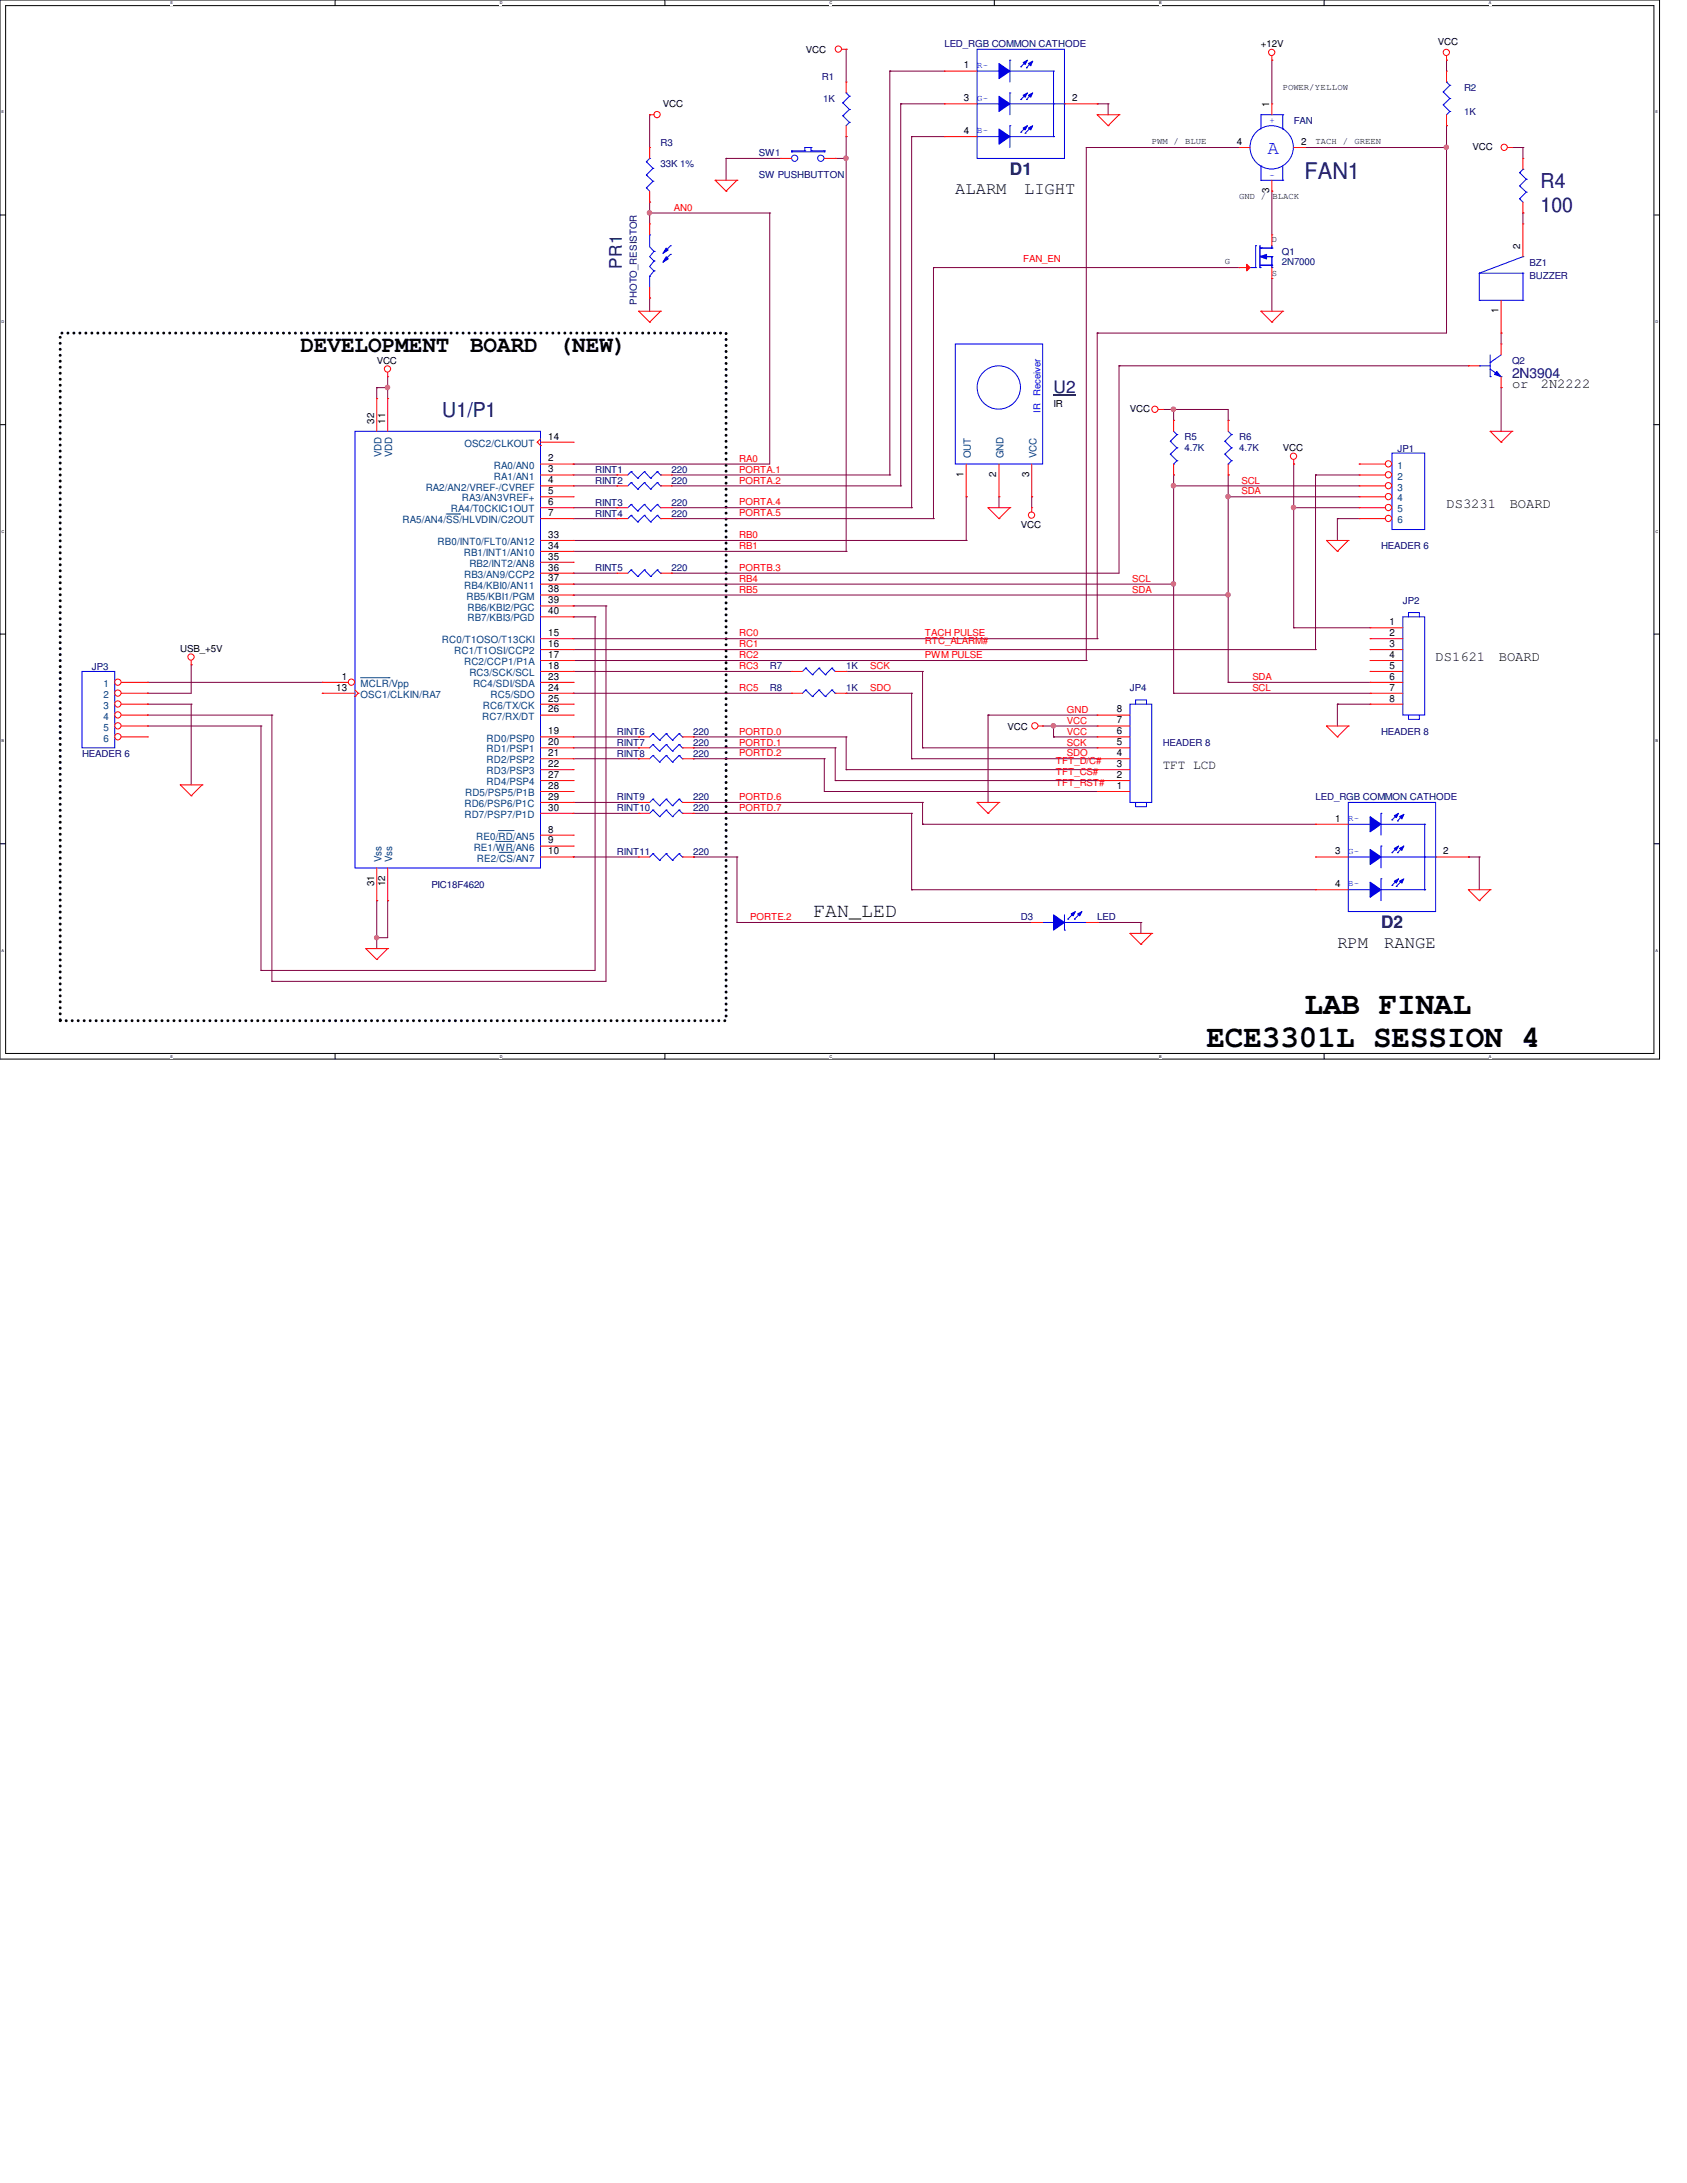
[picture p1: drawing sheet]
<svg xmlns="http://www.w3.org/2000/svg" width="216mm" height="279mm" viewBox="0 0 216 279" stroke-linecap="round" stroke-linejoin="round" font-family="sans-serif">
<defs><g id="words">
<g font-size="4">
<text x="167" y="129.8">LAB FINAL</text>
<text x="154.4" y="134">ECE3301L SESSION 4</text>
</g>
<text font-size="2.9" fill="#000080" x="167" y="22.9">FAN1</text>
<g font-size="2.9">
<text x="38.4" y="45">DEVELOPMENT</text>
<text x="60.2" y="45">BOARD</text>
<text x="71.5" y="45">(NEW)</text>
</g>
<g font-size="2.6" fill="#000080">
<text x="197.1" y="24">R4</text>
<text x="197.1" y="27.1">100</text>
<text x="56.6" y="53.4">U1/P1</text>
</g>
<text font-size="2.5" fill="#00f" x="162.2" y="19.8">A</text>
<text font-size="2.5" x="104.1" y="117.3">FAN_LED</text>
<g font-size="2.2" fill="#000080">
<text x="129.2" y="22.4">D1</text>
<text x="79.6" y="34.4" transform="rotate(-90 79.6 34.4)">PR1</text>
<text x="134.8" y="50.2">U2</text>
<text x="176.7" y="118.7">D2</text>
</g>
<g font-size="2.2">
<text x="122.3" y="24.9">ALARM</text>
<text x="131.1" y="24.9">LIGHT</text>
<text x="171.2" y="121.3">RPM</text>
<text x="177.2" y="121.3">RANGE</text>
</g>
<g font-size="1.8">
<text x="193.5" y="49.6">or</text>
<text x="197.2" y="49.6">2N2222</text>
<text x="185.1" y="65">DS3231</text>
<text x="193.2" y="65">BOARD</text>
<text x="183.7" y="84.5">DS1621</text>
<text x="191.8" y="84.5">BOARD</text>
</g>
<text font-size="1.8" fill="#000080" x="193.5" y="48.4">2N3904</text>
<text font-size="1.7" x="148.8" y="98.4">TFT LCD</text>
<g font-size="1.3">
<text x="123.4" y="8.8">1</text>
<text x="123.4" y="13">3</text>
<text x="123.4" y="17.1">4</text>
<text x="137.2" y="13">2</text>
<text x="162.4" y="13.7" transform="rotate(-90 162.4 13.7)">1</text>
<text x="158.3" y="18.5">4</text>
<text x="166.5" y="18.5">2</text>
<text x="162.4" y="24.7" transform="rotate(-90 162.4 24.7)">3</text>
<text x="194.6" y="31.9" transform="rotate(-90 194.6 31.9)">2</text>
<text x="191.8" y="40.1" transform="rotate(-90 191.8 40.1)">1</text>
<text x="47.9" y="54.2" transform="rotate(-90 47.9 54.2)">32</text>
<text x="49.3" y="54.2" transform="rotate(-90 49.3 54.2)">11</text>
<text x="70.1" y="59.1">2</text>
<text x="70.1" y="56.3">14</text>
<text x="70.1" y="60.5">3</text>
<text x="70.1" y="61.8">4</text>
<text x="70.1" y="63.2">5</text>
<text x="70.1" y="64.6">6</text>
<text x="123.3" y="61" transform="rotate(-90 123.3 61)">1</text>
<text x="127.5" y="61" transform="rotate(-90 127.5 61)">2</text>
<text x="131.7" y="61" transform="rotate(-90 131.7 61)">3</text>
<text x="70.1" y="66">7</text>
<text x="70.1" y="68.8">33</text>
<text x="70.1" y="70.2">34</text>
<text x="70.1" y="71.6">35</text>
<text x="70.1" y="73">36</text>
<text x="70.1" y="74.4">37</text>
<text x="70.1" y="75.8">38</text>
<text x="70.1" y="77.2">39</text>
<text x="70.1" y="78.6">40</text>
<text x="70.1" y="82.8">16</text>
<text x="70.1" y="81.4">15</text>
<text x="177.8" y="80">1</text>
<text x="177.8" y="81.4">2</text>
<text x="177.8" y="82.8">3</text>
<text x="43" y="88.4">13</text>
<text x="43.7" y="87">1</text>
<text x="70.1" y="89.8">25</text>
<text x="70.1" y="88.4">24</text>
<text x="70.1" y="87">23</text>
<text x="70.1" y="85.6">18</text>
<text x="70.1" y="84.2">17</text>
<text x="177.8" y="84.2">4</text>
<text x="177.8" y="85.6">5</text>
<text x="177.8" y="87">6</text>
<text x="177.8" y="88.4">7</text>
<text x="177.8" y="89.8">8</text>
<text x="70.1" y="94">19</text>
<text x="70.1" y="95.4">20</text>
<text x="70.1" y="91.2">26</text>
<text x="142.9" y="95.4">5</text>
<text x="142.9" y="94">6</text>
<text x="142.9" y="92.6">7</text>
<text x="142.9" y="91.2">8</text>
<text x="70.1" y="96.8">21</text>
<text x="70.1" y="98.2">22</text>
<text x="70.1" y="99.6">27</text>
<text x="70.1" y="101">28</text>
<text x="142.9" y="101">1</text>
<text x="142.9" y="99.6">2</text>
<text x="142.9" y="98.2">3</text>
<text x="142.9" y="96.8">4</text>
<text x="70.1" y="106.6">8</text>
<text x="70.1" y="108">9</text>
<text x="70.1" y="102.4">29</text>
<text x="70.1" y="103.8">30</text>
<text x="170.9" y="105.2">1</text>
<text x="47.9" y="113.4" transform="rotate(-90 47.9 113.4)">31</text>
<text x="49.3" y="113.4" transform="rotate(-90 49.3 113.4)">12</text>
<text x="70.1" y="109.3">10</text>
<text x="170.9" y="109.3">3</text>
<text x="170.9" y="113.5">4</text>
<text x="184.7" y="109.3">2</text>
</g>
<g font-size="1.3" fill="#004080">
<text x="48.8" y="58.5" transform="rotate(-90 48.8 58.5)">VDD</text>
<text x="50.2" y="58.5" transform="rotate(-90 50.2 58.5)">VDD</text>
<text x="59.4" y="57.2">OSC2/CLKOUT</text>
<text x="63.2" y="60">RA0/AN0</text>
<text x="124.2" y="58.7" transform="rotate(-90 124.2 58.7)">OUT</text>
<text x="128.4" y="58.7" transform="rotate(-90 128.4 58.7)">GND</text>
<text x="132.6" y="58.7" transform="rotate(-90 132.6 58.7)">VCC</text>
<text x="178.9" y="60">1</text>
<text x="54.5" y="62.8">RA2/AN2/VREF-/CVREF</text>
<text x="57.7" y="65.6">RA4/T0CKIC1OUT</text>
<text x="59.1" y="64.2">RA3/AN3VREF+</text>
<text x="63.2" y="61.4">RA1/AN1</text>
<text x="178.9" y="61.4">2</text>
<text x="178.9" y="62.8">3</text>
<text x="178.9" y="64.2">4</text>
<text x="178.9" y="65.6">5</text>
<text x="51.5" y="67">RA5/AN4/SS/HLVDIN/C2OUT</text>
<text x="56" y="69.8">RB0/INT0/FLT0/AN12</text>
<text x="59.4" y="71.2">RB1/INT1/AN10</text>
<text x="178.9" y="67">6</text>
<text x="59.4" y="74">RB3/AN9/CCP2</text>
<text x="59.4" y="75.4">RB4/KBI0/AN11</text>
<text x="59.7" y="76.8">RB5/KBI1/PGM</text>
<text x="60.1" y="72.6">RB2/INT2/AN8</text>
<text x="56.6" y="82.3">RC0/T1OSO/T13CKI</text>
<text x="58.1" y="83.7">RC1/T1OSI/CCP2</text>
<text x="59.8" y="78.1">RB6/KBI2/PGC</text>
<text x="59.8" y="79.5">RB7/KBI3/PGD</text>
<text x="13.3" y="87.9">1</text>
<text x="13.3" y="89.3">2</text>
<text x="46.1" y="87.9">MCLR/Vpp</text>
<text x="46.1" y="89.3">OSC1/CLKIN/RA7</text>
<text x="59.4" y="85.1">RC2/CCP1/P1A</text>
<text x="60.1" y="86.5">RC3/SCK/SCL</text>
<text x="60.5" y="87.9">RC4/SDI/SDA</text>
<text x="62.8" y="89.3">RC5/SDO</text>
<text x="13.3" y="90.7">3</text>
<text x="13.3" y="92.1">4</text>
<text x="13.3" y="93.5">5</text>
<text x="13.3" y="94.9">6</text>
<text x="61.7" y="92.1">RC7/RX/DT</text>
<text x="61.8" y="90.7">RC6/TX/CK</text>
<text x="62.3" y="94.9">RD0/PSP0</text>
<text x="59.5" y="101.9">RD5/PSP5/P1B</text>
<text x="62.3" y="96.3">RD1/PSP1</text>
<text x="62.3" y="97.7">RD2/PSP2</text>
<text x="62.3" y="99.1">RD3/PSP3</text>
<text x="62.3" y="100.5">RD4/PSP4</text>
<text x="59.4" y="103.3">RD6/PSP6/P1C</text>
<text x="59.4" y="104.7">RD7/PSP7/P1D</text>
<text x="61" y="107.5">RE0/RD/AN5</text>
<text x="48.8" y="110.4" transform="rotate(-90 48.8 110.4)">Vss</text>
<text x="50.2" y="110.4" transform="rotate(-90 50.2 110.4)">Vss</text>
<text x="60.6" y="108.9">RE1/WR/AN6</text>
<text x="61" y="110.3">RE2/CS/AN7</text>
</g>
<g font-size="1.2">
<text x="184" y="5.8">VCC</text>
<text x="103.1" y="6.8">VCC</text>
<text x="161.4" y="6.1">+12V</text>
<text x="84.8" y="13.8">VCC</text>
<text x="188.5" y="19.2">VCC</text>
<text x="48.2" y="46.6">VCC</text>
<text x="134.8" y="52.2">IR</text>
<text x="144.6" y="52.7">VCC</text>
<text x="164.2" y="57.7">VCC</text>
<text x="130.6" y="67.5">VCC</text>
<text x="23.1" y="83.4">USB_+5V</text>
<text x="128.9" y="93.4">VCC</text>
</g>
<g font-size="1.2" fill="#000080">
<text x="105.2" y="10.2">R1</text>
<text x="120.9" y="6.1">LED_RGB COMMON CATHODE</text>
<text x="187.4" y="11.6">R2</text>
<text x="105.4" y="13">1K</text>
<text x="165.6" y="15.8">FAN</text>
<text x="187.4" y="14.7">1K</text>
<text x="84.5" y="18.6">R3</text>
<text x="84.5" y="21.4">33K 1%</text>
<text x="97.1" y="20">SW1</text>
<text x="97.1" y="22.8">SW PUSHBUTTON</text>
<text x="164" y="32.6">Q1</text>
<text x="164" y="33.9">2N7000</text>
<text x="195.7" y="34">BZ1</text>
<text x="195.7" y="35.7">BUZZER</text>
<text x="81.5" y="39" transform="rotate(-90 81.5 39)">PHOTO_RESISTOR</text>
<text x="193.5" y="46.6">Q2</text>
<text x="151.6" y="56.3">R5</text>
<text x="151.6" y="57.7">4.7K</text>
<text x="158.6" y="56.3">R6</text>
<text x="158.6" y="57.7">4.7K</text>
<text x="178.9" y="57.9">JP1</text>
<text x="76.2" y="64.7">RINT3</text>
<text x="76.2" y="61.9">RINT2</text>
<text x="76.2" y="60.5">RINT1</text>
<text x="85.9" y="64.7">220</text>
<text x="85.9" y="61.9">220</text>
<text x="85.9" y="60.5">220</text>
<text x="76.2" y="66.1">RINT4</text>
<text x="85.9" y="66.1">220</text>
<text x="176.7" y="70.3">HEADER 6</text>
<text x="76.2" y="73.1">RINT5</text>
<text x="85.9" y="73.1">220</text>
<text x="179.5" y="77.3">JP2</text>
<text x="11.8" y="85.8">JP3</text>
<text x="98.5" y="88.5">R8</text>
<text x="98.5" y="85.7">R7</text>
<text x="108.3" y="88.5">1K</text>
<text x="108.3" y="85.7">1K</text>
<text x="144.6" y="88.5">JP4</text>
<text x="79" y="95.5">RINT7</text>
<text x="79" y="94.1">RINT6</text>
<text x="88.7" y="95.5">220</text>
<text x="88.7" y="94.1">220</text>
<text x="148.8" y="95.5">HEADER 8</text>
<text x="176.7" y="94.1">HEADER 8</text>
<text x="10.5" y="96.9">HEADER 6</text>
<text x="79" y="96.9">RINT8</text>
<text x="88.7" y="96.9">220</text>
<text x="79" y="102.4">RINT9</text>
<text x="79" y="103.8">RINT10</text>
<text x="88.7" y="102.4">220</text>
<text x="88.7" y="103.8">220</text>
<text x="168.4" y="102.4">LED_RGB COMMON CATHODE</text>
<text x="55.2" y="113.6">PIC18F4620</text>
<text x="79" y="109.4">RINT11</text>
<text x="88.7" y="109.4">220</text>
<text x="130.6" y="117.8">D3</text>
<text x="140.4" y="117.8">LED</text>
</g>
<g font-size="1.2" fill="#f00">
<text x="86.2" y="27">AN0</text>
<text x="130.9" y="33.5">FAN_EN</text>
<text x="94.6" y="59.1">RA0</text>
<text x="94.6" y="60.5">PORTA.1</text>
<text x="94.6" y="61.9">PORTA.2</text>
<text x="94.6" y="64.7">PORTA.4</text>
<text x="158.9" y="63.3">SDA</text>
<text x="158.9" y="61.9">SCL</text>
<text x="94.6" y="68.9">RB0</text>
<text x="94.6" y="66.1">PORTA.5</text>
<text x="94.6" y="70.3">RB1</text>
<text x="94.6" y="73.1">PORTB.3</text>
<text x="94.6" y="74.5">RB4</text>
<text x="94.6" y="75.9">RB5</text>
<text x="144.9" y="74.5">SCL</text>
<text x="144.9" y="75.9">SDA</text>
<text x="94.6" y="81.4">RC0</text>
<text x="94.6" y="82.8">RC1</text>
<text x="118.4" y="81.4">TACH PULSE</text>
<text x="118.4" y="82.4">RTC_ALARM#</text>
<text x="94.6" y="85.6">RC3</text>
<text x="94.6" y="88.4">RC5</text>
<text x="94.6" y="84.2">RC2</text>
<text x="111.4" y="88.4">SDO</text>
<text x="111.4" y="85.6">SCK</text>
<text x="118.4" y="84.2">PWM PULSE</text>
<text x="160.3" y="88.4">SCL</text>
<text x="160.3" y="87">SDA</text>
<text x="94.6" y="95.4">PORTD.1</text>
<text x="94.6" y="94">PORTD.0</text>
<text x="136.5" y="95.4">SCK</text>
<text x="136.5" y="94">VCC</text>
<text x="136.5" y="91.2">GND</text>
<text x="136.5" y="92.6">VCC</text>
<text x="94.6" y="96.8">PORTD.2</text>
<text x="135.1" y="100.6">TFT_RST#</text>
<text x="135.1" y="97.8">TFT_D/C#</text>
<text x="135.1" y="99.2">TFT_CS#</text>
<text x="136.5" y="96.8">SDO</text>
<text x="94.6" y="102.4">PORTD.6</text>
<text x="94.6" y="103.8">PORTD.7</text>
<text x="96" y="117.8">PORTE.2</text>
</g>
<g font-size="1.2" fill="#00f">
<text x="133.2" y="52.8" transform="rotate(-90 133.2 52.8)">IR</text>
<text x="133.2" y="50.7" transform="rotate(-90 133.2 50.7)">Receiver</text>
</g>
<g font-size="1.1" fill="#00f">
<text x="125.1" y="8.7">R-</text>
<text x="125.1" y="12.9">G-</text>
<text x="125.1" y="17.1">B-</text>
<text x="162.5" y="15.8">+</text>
<text x="162.5" y="22.8">-</text>
<text x="172.6" y="105.1">R-</text>
<text x="172.6" y="109.3">G-</text>
<text x="172.6" y="113.5">B-</text>
</g>
<g font-size="1.1">
<text x="164.2" y="11.5">POWER/YELLOW</text>
<text x="147.4" y="18.5">PWM / BLUE</text>
<text x="168.4" y="18.5">TACH / GREEN</text>
<text x="158.6" y="25.4">GND / BLACK</text>
<text x="156.8" y="33.8">G</text>
<text x="162.8" y="31">D</text>
<text x="162.8" y="35.3">S</text>
</g>
<g font-size=".5">
<text x="21.8" y=".6">E</text>
<text x="64" y=".6">D</text>
<text x="106.2" y=".6">C</text>
<text x="148.3" y=".6">B</text>
<text x="190.5" y=".6">A</text>
<text x=".2" y="14.5">E</text>
<text x="211.9" y="14.5">E</text>
<text x=".2" y="41.3">D</text>
<text x="211.9" y="41.3">D</text>
<text x=".2" y="68.2">C</text>
<text x="211.9" y="68.2">C</text>
<text x=".2" y="95">B</text>
<text x="211.9" y="95">B</text>
<text x=".2" y="121.8">A</text>
<text x="211.9" y="121.8">A</text>
<text x="21.8" y="135.4">E</text>
<text x="64" y="135.4">D</text>
<text x="106.2" y="135.4">C</text>
<text x="148.3" y="135.4">B</text>
<text x="190.5" y="135.4">A</text>
</g>
</g></defs>
<path d="M0 0h212.4v135.6h-212.4zM.7 .7h211v134.1h-211z" fill="none" stroke="#000" stroke-width=".13"/>
<g fill="#fff">
<path d="M21.8 .1h.3v.6h-.3z"/>
<path d="M21.8 135h.3v.5h-.3z"/>
</g>
<path d="M42.9 0v.7M42.9 134.8v.8" fill="none" stroke="#000" stroke-width=".13"/>
<g fill="#fff">
<path d="M64 .1h.3v.6h-.3z"/>
<path d="M64 135h.3v.5h-.3z"/>
</g>
<path d="M85.1 0v.7M85.1 134.8v.8" fill="none" stroke="#000" stroke-width=".13"/>
<g fill="#fff">
<path d="M106.2 .1h.3v.6h-.3z"/>
<path d="M106.2 135h.3v.5h-.3z"/>
</g>
<path d="M127.3 0v.7M127.3 134.8v.8" fill="none" stroke="#000" stroke-width=".13"/>
<g fill="#fff">
<path d="M148.3 .1h.3v.6h-.3z"/>
<path d="M148.3 135h.3v.5h-.3z"/>
</g>
<path d="M169.5 0v.7M169.5 134.8v.8" fill="none" stroke="#000" stroke-width=".13"/>
<g fill="#fff">
<path d="M190.5 .1h.3v.6h-.3z"/>
<path d="M190.5 135h.3v.5h-.3z"/>
<path d="M.2 14.1h.3v.5h-.3z"/>
<path d="M211.9 14.1h.3v.5h-.3z"/>
<path d="M.2 40.9h.3v.5h-.3z"/>
<path d="M211.9 40.9h.3v.5h-.3z"/>
</g>
<path d="M0 27.5h.7M211.7 27.5h.7" fill="none" stroke="#000" stroke-width=".13"/>
<g fill="#fff">
<path d="M.2 67.7h.3v.6h-.3z"/>
<path d="M211.9 67.7h.3v.6h-.3z"/>
</g>
<path d="M0 54.4h.7M211.7 54.4h.7" fill="none" stroke="#000" stroke-width=".13"/>
<g fill="#fff">
<path d="M.2 94.5h.3v.6h-.3z"/>
<path d="M211.9 94.5h.3v.6h-.3z"/>
</g>
<path d="M0 81.2h.7M211.7 81.2h.7" fill="none" stroke="#000" stroke-width=".13"/>
<g fill="#fff">
<path d="M.2 121.4h.3v.5h-.3z"/>
<path d="M211.9 121.4h.3v.5h-.3z"/>
</g>
<path d="M0 108h.7M211.7 108h.7" fill="none" stroke="#000" stroke-width=".13"/>
<path d="M7.7 42.6h85.2v88h-85.2z" fill="none" stroke="#000" stroke-width=".38" stroke-dasharray="0 .8"/>
<g fill="none" stroke="#800040" stroke-width=".13">
<path d="M88.7 95.7h.1M88.7 95.7h18.2M116.7 97.1h.1M116.7 97.1h23.7M118.1 95.7h.1M118.1 95.7h22.3M126.4 91.5h.1M126.4 91.5h14M133.4 92.9h.1M133.4 92.9h7M134.8 94.3h.1M134.8 92.9h.1"/>
<path d="M134.8 94.3h5.6M134.8 92.9v1.4M105.5 101.3h.1M105.5 101.3h34.9"/>
</g>
<circle cx="134.8" cy="92.9" r=".29" fill="#f0f"/>
<circle cx="134.8" cy="92.9" r=".29" fill="none" stroke="#f0f" stroke-width=".13"/>
<g fill="none" stroke="#800040" stroke-width=".13">
<path d="M150.2 62.2h.1M150.2 62.2v12.6M106.9 99.9h.1M106.9 99.9h33.5M108.3 98.5h.1M108.3 88.7h.1M108.3 85.9h.1M108.3 98.5h32.1M108.3 88.7h8.4M108.3 85.9h9.8M116.7 88.7h.1M116.7 88.7v8.4"/>
<path d="M118.1 85.9h.1M118.1 85.9v9.8M126.4 91.5h.1M126.4 91.5v11.2M171.2 90.1h.1M171.2 90.1h4.1"/>
</g>
<circle cx="150.2" cy="74.7" r=".29" fill="#f0f"/>
<circle cx="150.2" cy="74.7" r=".29" fill="none" stroke="#f0f" stroke-width=".13"/>
<circle cx="150.2" cy="62.2" r=".29" fill="#f0f"/>
<circle cx="150.2" cy="62.2" r=".29" fill="none" stroke="#f0f" stroke-width=".13"/>
<path d="M157.2 63.6h.1M157.2 63.6v12.6M150.2 88.7h.1M150.2 88.7h25.1" fill="none" stroke="#800040" stroke-width=".13"/>
<circle cx="157.2" cy="76.1" r=".29" fill="#f0f"/>
<circle cx="157.2" cy="76.1" r=".29" fill="none" stroke="#f0f" stroke-width=".13"/>
<circle cx="157.2" cy="63.6" r=".29" fill="#f0f"/>
<circle cx="157.2" cy="63.6" r=".29" fill="none" stroke="#f0f" stroke-width=".13"/>
<path d="M150.2 62.2h.1M150.2 62.2h23.7M157.2 63.6h.1M157.2 63.6h16.7M165.6 65h.1M165.6 65h8.3M165.6 65v15.3M171.2 66.4h.1M171.2 66.4v2.8M171.2 66.4h2.7M165.6 80.3h.1M165.6 80.3h9.7" fill="none" stroke="#800040" stroke-width=".13"/>
<circle cx="165.5" cy="65" r=".29" fill="#f0f"/>
<circle cx="165.5" cy="65" r=".29" fill="none" stroke="#f0f" stroke-width=".13"/>
<g fill="none" stroke="#800040" stroke-width=".13">
<path d="M148.8 52.4h.1M148.8 52.4h8.4M150.2 52.4h.1M165.6 59.4h.1M165.6 59.4v5.6M73.4 74.8h.1M73.4 76.2h.1M73.4 74.8h76.8M73.4 76.2h83.8M150.2 60.8h.1M150.2 74.8h.1M150.2 60.8v1.4"/>
<path d="M150.2 74.8v13.9M157.2 60.8h.1M157.2 60.8v2.8M157.2 87.3h.1M157.2 87.3h18.1"/>
</g>
<circle cx="150.2" cy="52.4" r=".29" fill="#f0f"/>
<circle cx="150.2" cy="52.4" r=".29" fill="none" stroke="#f0f" stroke-width=".13"/>
<g fill="none" stroke="#800040" stroke-width=".13">
<path d="M113.9 9.1h.1M113.9 9.1h7M113.9 9.1v51.7M115.3 13.3h.1M115.3 13.3h5.6M115.3 13.3v48.9M116.7 17.5h.1M116.7 17.5v47.5M116.7 17.5h4.2M49.6 49.6h.1M49.6 48.2v1.4M73.4 60.8h5.6"/>
<path d="M73.4 62.2h5.6M73.4 65h5.6M79 60.8h.1M79 62.2h.1M79 65h.1M85.9 60.8h28M85.9 62.2h29.4M85.9 65h30.8M113.9 60.8h.1M115.3 62.2h.1M116.7 65h.1M123.7 63.6h.1"/>
<path d="M123.7 63.6v5.6M127.8 63.6h.1M127.8 63.6v1.4M132 63.6h.1M132 63.6v1.4M73.4 94.3h8.3M73.4 95.7h8.3M73.4 97.1h8.3M81.7 94.3h.1M81.7 95.7h.1M81.7 97.1h.1M73.4 109.7h.1"/>
<path d="M73.4 109.7h8.3M94.3 118.1h.1M94.3 118.1h37.7M140.4 118.1h.1M140.4 118.1h5.6M146 118.1h.1M146 118.1v1.4"/>
</g>
<circle cx="49.6" cy="49.6" r=".29" fill="#f0f"/>
<circle cx="49.6" cy="49.6" r=".29" fill="none" stroke="#f0f" stroke-width=".13"/>
<g fill="none" stroke="#800040" stroke-width=".13">
<path d="M193.5 18.9h.1M193.5 18.9h1.4M194.9 18.9h.1M194.9 18.9v1.4M194.9 27.3h.1M194.9 27.3v1.4M143.2 46.8h.1M143.2 46.8v26.6h-57.3M143.2 46.8h44.7M192.1 42.6h.1M192.1 49.6h.1M192.1 42.6v1.4"/>
<path d="M192.1 49.6v5.6M73.4 73.4h.1M73.4 73.4h5.6M76.2 79h.1M76.2 79v45.2M85.9 73.4h.1M48.2 115.3h.1M48.2 115.3v4.7"/>
</g>
<circle cx="48.2" cy="120" r=".27" fill="#f0f"/>
<circle cx="48.2" cy="120" r=".27" fill="none" stroke="#f0f" stroke-width=".13"/>
<g fill="none" stroke="#800040" stroke-width=".13">
<path d="M139 18.9h.1M139 18.9h19.6M139 18.9v65.6M140.4 13.3h.1M140.4 13.3h1.4M141.8 13.3h.1M141.8 13.3v1.4M162.8 7.7h.1M162.8 7.7v5.6M167 18.9h.1M167 18.9h18.1M185.1 7.7h.1"/>
<path d="M185.1 16.1h.1M185.1 18.9h.1M185.1 7.7v1.4M185.1 16.1v26.5h-44.7M119.5 34.2h.1M119.5 34.2v32.2M119.5 34.2h39.1M162.8 24.5h.1M162.8 35.6h.1M162.8 24.5v5.6M162.8 35.6v4.2M48.2 49.6h.1"/>
<path d="M48.2 49.6v1.4M48.2 49.6h1.4M49.6 49.6h.1M49.6 49.6v1.4M140.4 42.6h.1M140.4 42.6v39.1M73.4 77.6h.1M73.4 79h.1M73.4 77.6h4.2M73.4 79h2.8M73.4 69.2h50.3M73.4 66.4h5.6"/>
<path d="M77.6 77.6h.1M77.6 77.6v48h-42.8M79 66.4h.1M85.9 66.4h33.6M119.5 66.4h.1M123.7 69.2h.1M157.2 76.2v11.1M18.9 91.5h.1M18.9 88.7h.1M18.9 87.3h.1M18.9 92.9h.1M18.9 90.1h.1"/>
<path d="M18.9 91.5h15.9M18.9 87.3h22.3M18.9 92.9h14.5M18.9 90.1h5.6M24.5 85.1h.1M24.5 90.1h.1M24.5 85.1v3.6h-5.6M24.5 90.1v10.4M33.4 92.9h.1M33.4 92.9v31.3M34.8 91.5h.1M34.8 91.5v34.1"/>
<path d="M73.4 85.9h.1M73.4 88.7h.1M73.4 88.7h27.9M73.4 85.9h27.9M73.4 84.5h65.6M73.4 81.7h67M88.7 94.3h.1M88.7 97.1h.1M88.7 94.3h19.6M88.7 97.1h16.8M105.5 97.1h.1M105.5 97.1v4.2"/>
<path d="M106.9 95.7h.1M106.9 95.7v4.2M108.3 94.3h.1M108.3 94.3v4.2M139 84.5h.1M140.4 81.7h.1M157.2 87.3h.1M171.2 90.1h.1M171.2 90.1v2.8M49.6 115.3h.1M49.6 115.3v4.7h-1.4M33.4 124.2h.1"/>
<path d="M33.4 124.2h42.8M34.8 125.6h.1M48.2 120h.1M48.2 120v1.4"/>
</g>
<circle cx="185.1" cy="18.9" r=".29" fill="#f0f"/>
<circle cx="185.1" cy="18.9" r=".29" fill="none" stroke="#f0f" stroke-width=".13"/>
<g fill="none" stroke="#800040" stroke-width=".13">
<path d="M83.1 27.3h.1M83.1 25.9h.1M83.1 27.3h15.4M83.1 25.9v1.4M73.4 59.4h.1M73.4 59.4h25.1M150.2 53.8h.1M150.2 52.4v1.4M157.2 53.8h.1M157.2 52.4v1.4M73.4 102.7h8.3M73.4 104.1h8.3"/>
<path d="M81.7 102.7h.1M81.7 104.1h.1M88.7 109.7h.1M88.7 109.7h5.6M88.7 102.7h29.4M88.7 104.1h28M94.3 109.7h.1M94.3 109.7v8.4M116.7 113.9h.1M116.7 104.1h.1M116.7 113.9h51.7M116.7 104.1v9.8"/>
<path d="M118.1 105.5h.1M118.1 102.7h.1M118.1 105.5h50.3M118.1 102.7v2.8M187.9 109.7h.1M187.9 109.7h1.4M189.3 109.7h.1M189.3 109.7v4.2"/>
</g>
<circle cx="83.1" cy="27.2" r=".29" fill="#f0f"/>
<circle cx="83.1" cy="27.2" r=".29" fill="none" stroke="#f0f" stroke-width=".13"/>
<g fill="none" stroke="#800040" stroke-width=".13">
<path d="M83.1 14.7h.1M83.1 14.7v4.2M83.1 38.1h.1M83.1 27.3h.1M83.1 27.3v1.4M83.1 38.1v1.7M92.9 20.3h.1M92.9 20.3h7M92.9 20.3v2.8M98.5 27.3h.1M98.5 27.3v32.1M108.3 20.3h.1"/>
<path d="M108.3 20.3v50.3M73.4 70.6h34.9M108.3 70.6h.1"/>
</g>
<circle cx="108.3" cy="20.3" r=".29" fill="#f0f"/>
<circle cx="108.3" cy="20.3" r=".29" fill="none" stroke="#f0f" stroke-width=".13"/>
<path d="M108.3 6.3h.1M108.3 17.5h.1M108.3 17.5v2.8h-1.4M108.3 6.3v4.2M106.9 20.3h.1M168.4 60.8h.1M168.4 60.8h5.5M168.4 60.8v22.3M73.4 83.1h95M168.4 83.1h.1" fill="none" stroke="#800040" stroke-width=".13"/>
<g fill="none" stroke="#f00" stroke-width=".13">
<path d="M83.1 14.7h.1M83.1 14.7h.6M107.7 6.3h.6M108.3 6.3h.1M108.3 17.5h.1M108.3 10.5h.1M108.3 10.5v1.4M108.3 16.1v1.4M140.4 14.7h.1M140.4 14.7h2.8M140.4 14.7l1.4 1.4M141.8 16.1h.1"/>
<path d="M143.2 14.7h.1M143.2 14.7l-1.4 1.4M162.8 7.7h.1M162.8 7.2v.5M185.1 7.7h.1M185.1 7.2v.5M193 18.9h.5M193.5 18.9h.1M81.7 39.8h.1M81.7 39.8h2.8M81.7 39.8l1.4 1.4M84.5 39.8h.1"/>
<path d="M84.5 39.8l-1.4 1.4M91.5 23.1h.1M91.5 23.1h2.8M91.5 23.1l1.4 1.4M92.9 24.5h.1M94.3 23.1h.1M94.3 23.1l-1.4 1.4M161.4 39.8h.1M161.4 39.8h2.8M161.4 39.8l1.4 1.4M164.2 39.8h.1M164.2 39.8l-1.4 1.4"/>
<path d="M49.6 48.2h.1M49.6 47.7v.5M83.1 41.2h.1M148.3 52.4h.5M148.8 52.4h.1M162.8 41.2h.1M165.6 59.4h.1M165.6 58.8v.6M190.7 55.2h.1M190.7 55.2h2.8M190.7 55.2l1.4 1.4M192.1 56.6h.1"/>
<path d="M193.5 55.2h.1M193.5 55.2l-1.4 1.4M126.4 65h.1M126.4 65h2.8M126.4 65l1.4 1.4M127.8 66.4h.1M129.2 65h.1M129.2 65l-1.4 1.4M132 65h.1M132 65v.5M169.8 69.2h.1M169.8 69.2h2.8"/>
<path d="M169.8 69.2l1.4 1.4M171.2 70.6h.1M172.6 69.2h.1M172.6 69.2l-1.4 1.4M24.5 85.1h.1M24.5 84.5v.6M132.9 92.9h.5M133.4 92.9h.1M169.8 92.9h.1M169.8 92.9h2.8M169.8 92.9l1.4 1.4M171.2 94.3h.1"/>
<path d="M172.6 92.9h.1M172.6 92.9l-1.4 1.4M175.3 80.3h.1M175.3 81.7h.1M175.3 83.1h.1M175.3 84.5h.1M175.3 85.9h.1M175.3 87.3h.1M175.3 88.7h.1M175.3 90.1h.1M175.3 80.3h4.2M175.3 81.7h4.2"/>
<path d="M175.3 83.1h4.2M175.3 84.5h4.2M175.3 85.9h4.2M175.3 87.3h4.2M175.3 88.7h4.2M175.3 90.1h4.2M23.1 100.5h.1M23.1 100.5h2.8M23.1 100.5l1.4 1.4M24.5 101.9h.1M25.9 100.5h.1M25.9 100.5l-1.4 1.4"/>
<path d="M125.1 102.7h.1M125.1 102.7h2.7M125.1 102.7l1.3 1.4M126.4 104.1h.1M127.8 102.7h.1M127.8 102.7l-1.4 1.4M144.6 119.5h.1M144.6 119.5h2.8M144.6 119.5l1.4 1.4M147.4 119.5h.1M147.4 119.5l-1.4 1.4M187.9 113.9h.1"/>
<path d="M187.9 113.9h2.8M187.9 113.9l1.4 1.4M189.3 115.3h.1M190.7 113.9h.1M190.7 113.9l-1.4 1.4M46.8 121.4h.1M46.8 121.4h2.8M46.8 121.4l1.4 1.4M48.2 122.8h.1M49.6 121.4h.1M49.6 121.4l-1.4 1.4M146 120.9h.1"/>
<circle cx="84.1" cy="14.7" r=".4"/>
<circle cx="107.3" cy="6.3" r=".4"/>
<circle cx="162.7" cy="6.7" r=".4"/>
<circle cx="185.1" cy="6.7" r=".4"/>
<circle cx="192.5" cy="18.9" r=".4"/>
<circle cx="49.6" cy="47.2" r=".4"/>
<circle cx="147.8" cy="52.4" r=".4"/>
<circle cx="165.5" cy="58.4" r=".4"/>
<circle cx="132" cy="65.9" r=".4"/>
<circle cx="24.4" cy="84.1" r=".4"/>
<circle cx="132.4" cy="92.9" r=".4"/>
</g>
<g fill="none" stroke="#00f" stroke-width=".13">
<path d="M107.9 14.8h.1M107.9 13.2h.1M107.9 14.8l.8 .9M107.9 13.2l.8 .8M108.3 11.9h.1M108.3 11.9l.4 .4M108.7 15.7h.1M108.7 14h.1M108.7 12.3h.1M108.7 15.7l-.4 .4M108.7 14l-.8 .8M108.7 12.3l-.8 .9"/>
<path d="M179.5 79h2.8v12.5h-2.8zM180.3 79v-.6h1.4v.6M180.3 91.5v.6h1.4v-.6"/>
</g>
<path d="M175.3 104.5l1.4 1-1.4 1z" fill-rule="evenodd" fill="#00f"/>
<path d="M175.3 104.5l1.4 1-1.4 1z" fill="none" stroke="#00f" stroke-width=".13"/>
<path d="M178.4 104.4l.6-.3-.3 .5z" fill-rule="evenodd" fill="#00f"/>
<path d="M178.1 104.9h.1M178.4 104.4l.6-.3-.3 .5zM179 104.1l-.9 .8" fill="none" stroke="#00f" stroke-width=".13"/>
<path d="M179.1 104.5l.6-.3-.3 .6z" fill-rule="evenodd" fill="#00f"/>
<path d="M172.6 105.5h9.7M176.7 104.1h.1M176.7 104.1v2.8M178.1 113.3h.1M179 112.5l-.9 .8M179.1 104.5l.6-.3-.3 .6zM182.3 105.5h.1" fill="none" stroke="#00f" stroke-width=".13"/>
<path d="M175.3 108.7l1.4 1-1.4 1z" fill-rule="evenodd" fill="#00f"/>
<path d="M175.3 108.7l1.4 1-1.4 1z" fill="none" stroke="#00f" stroke-width=".13"/>
<path d="M175.3 112.9l1.4 1-1.4 1z" fill-rule="evenodd" fill="#00f"/>
<path d="M172.6 109.7h9.7M172.6 113.9h9.7M175.3 112.9l1.4 1-1.4 1zM178.7 113.5h.1M178.9 109.1h.1M179.5 112.6l-.8 .9M179.7 108.3l-.8 .8M182.3 109.7h.1M182.3 113.9h.1" fill="none" stroke="#00f" stroke-width=".13"/>
<path d="M178.4 108.6l.6-.3-.3 .5z" fill-rule="evenodd" fill="#00f"/>
<path d="M178.4 108.6l.6-.3-.3 .5z" fill="none" stroke="#00f" stroke-width=".13"/>
<path d="M179.1 108.6l.6-.3-.3 .5z" fill-rule="evenodd" fill="#00f"/>
<path d="M179.1 108.6l.6-.3-.3 .5z" fill="none" stroke="#00f" stroke-width=".13"/>
<path d="M178.4 112.8l.6-.3-.3 .5z" fill-rule="evenodd" fill="#00f"/>
<path d="M178.4 112.8l.6-.3-.3 .5z" fill="none" stroke="#00f" stroke-width=".13"/>
<path d="M179.1 112.8l.6-.3-.3 .5z" fill-rule="evenodd" fill="#00f"/>
<g fill="none" stroke="#00f" stroke-width=".13">
<path d="M101.3 19.4h.1M101.3 19.3h.1M101.3 19.4h4.2M101.3 19.3v.1M101.3 19.3h1.7M103 19.3h.1M103 18.9h.1M103 18.9v.4M103 18.9h.8M103.8 18.9h.1M103.8 19.3h.1M103.8 19.3h1.7"/>
<path d="M103.8 18.9v.4M105.5 19.3h.1M105.5 19.4h.1M105.5 19.3v.1M82.7 24h.1M82.7 22.4h.1M82.7 20.7h.1M82.7 24l.4 .5M82.7 22.4l.9 .8M82.7 20.7l.9 .8M83.1 20.3h.1M83.1 20.3l-.4 .4"/>
<path d="M83.6 23.2h.1M83.6 21.5h.1M83.6 23.2l-.9 .8M83.6 21.5l-.9 .9M160 34.2h.7M160.7 34.2h.1M160.7 31.5h.1M160.7 31.5v2.7M161.2 34.2h.1M161.2 31.8h.1M161.2 31.5v2.7M161.2 31.8h1.6"/>
<path d="M161.2 34h1.6M161.4 31.8h.1M161.9 32.9h.9M162.6 34h.1M162.8 31.8h.1M162.8 32.9h.1M162.8 34.2h.1M162.8 34h.1M162.8 31.5v.3M162.8 32.9v1.3M189.3 35h.1M189.3 38.4h.1"/>
<path d="M189.3 38.4h5.6M189.3 35h5.6M189.3 35v3.4M194.5 25.4h.1M194.5 23.8h.1M194.5 22.1h.1M194.5 25.4l.4 .5M194.5 23.8l.8 .8M194.5 22.1l.8 .8M194.9 38.4h.1M194.9 35h.1M194.9 32.9h.1"/>
<path d="M194.9 21.7h.1M194.9 35v3.4M194.9 32.9l-5.6 2.1M194.9 21.7l-.4 .4M195.3 24.6h.1M195.3 22.9h.1M195.3 24.6l-.8 .8M195.3 22.9l-.8 .9M80.8 64.6h.1M80.8 61.8h.1M80.8 64.6l-.5 .4M80.8 64.6l.8 .8"/>
<path d="M80.8 61.8l-.5 .4M80.8 61.8l.8 .8M81.6 65.4h.1M81.6 62.6h.1M82.5 64.6h.1M82.5 61.8h.1M82.5 64.6l-.9 .8M82.5 64.6l.8 .8M82.5 61.8l-.9 .8M82.5 61.8l.8 .8M83.3 65.4h.1M83.3 62.6h.1"/>
<path d="M84.1 64.6h.1M84.1 61.8h.1M84.1 64.6l-.8 .8M84.1 64.6l.4 .4M84.1 61.8l-.8 .8M84.1 61.8l.4 .4M84.5 65h.1M84.5 62.2h.1M83.6 96.7h.1M83.6 95.3h.1M83.6 93.9h.1M83.6 96.7l-.5 .4"/>
<path d="M83.6 96.7l.8 .8M83.6 95.3l-.5 .4M83.6 95.3l.8 .8M83.6 93.9l-.5 .4M83.6 93.9l.8 .8M84.4 97.5h.1M84.4 96.1h.1M84.4 94.7h.1M85.3 96.7h.1M85.3 95.3h.1M85.3 93.9h.1M85.3 96.7l-.9 .8"/>
<path d="M85.3 96.7l.8 .8M85.3 95.3l-.9 .8M85.3 95.3l.8 .8M85.3 93.9l-.9 .8M85.3 93.9l.8 .8M86.1 97.5h.1M86.1 96.1h.1M86.1 94.7h.1M86.9 96.7h.1M86.9 95.3h.1M86.9 93.9h.1M86.9 96.7l-.8 .8"/>
<path d="M86.9 96.7l.4 .4M86.9 95.3l-.8 .8M86.9 95.3l.4 .4M86.9 93.9l-.8 .8M86.9 93.9l.4 .4M87.3 97.1h.1M87.3 95.7h.1M87.3 94.3h.1M172.6 102.7h11.1v14h-11.1zM176.7 108.3h.1M176.7 112.5h.1M176.7 108.3v2.8"/>
<path d="M176.7 112.5v2.8M178.1 109.1h.1M178.9 105.1h.1M179 108.3l-.9 .8M179.1 112.8l.6-.3-.3 .5zM179.7 104.2l-.8 .9M182.3 113.9h.1M182.3 105.5v8.4M182.3 109.7h1.4M183.7 109.7h.1"/>
<circle cx="101.7" cy="20.3" r=".4"/>
<circle cx="105" cy="20.3" r=".4"/>
</g>
<g fill="none" stroke="#f00" stroke-width=".13">
<path d="M83.1 18.9h.1M83.1 18.9v1.4M83.1 25.9h.1M83.1 24.5v1.4M99.9 20.3h.1M99.9 20.3h1.4M105.5 20.3h1.4M106.9 20.3h.1M192.1 38.4v4.2M194.9 28.7h.1M194.9 27.3h.1M194.9 20.3h.1"/>
<path d="M194.9 20.3v1.4M194.9 25.9v1.4M194.9 28.7v4.2M192.1 42.6h.1M79 65h.1M79 62.2h.1M79 65h1.3M79 62.2h1.3M84.5 65h1.4M84.5 62.2h1.4M85.9 65h.1M85.9 62.2h.1"/>
<path d="M81.7 97.1h.1M81.7 95.7h.1M81.7 94.3h.1M81.7 97.1h1.4M81.7 95.7h1.4M81.7 94.3h1.4M87.3 97.1h1.4M87.3 95.7h1.4M87.3 94.3h1.4M88.7 97.1h.1M88.7 95.7h.1M88.7 94.3h.1"/>
<path d="M168.4 105.5h.1M168.4 109.7h.1M168.4 113.9h.1M168.4 105.5h4.2M168.4 109.7h4.2M168.4 113.9h4.2M183.7 109.7h4.2M187.9 109.7h.1"/>
</g>
<path d="M161.2 32.9l.9-.3v.5z" fill="#00f"/>
<path d="M161.2 32.9l.9-.3v.5z" fill="none" stroke="#00f" stroke-width=".13"/>
<path d="M159.6 33.8l.4 .4-.4 .5z" fill="#f00"/>
<g fill="none" stroke="#f00" stroke-width=".13">
<path d="M158.6 18.9h.1M158.6 18.9h1.4M162.8 13.3h.1M162.8 13.3v1.4M165.6 18.9h1.4M167 18.9h.1M158.6 34.2h.1M158.6 34.2h1.4M159.6 33.8l.4 .4-.4 .5zM162.8 35.6h.1M162.8 30.1h.1M162.8 24.5h.1"/>
<path d="M162.8 23.1v1.4M162.8 30.1v1.4M162.8 34.2v1.4M81.7 109.7h.1M81.7 109.7h1.4M87.3 109.7h1.4M88.7 109.7h.1"/>
</g>
<g fill="none" stroke="#00f" stroke-width=".13">
<path d="M161.4 14.7h.1M161.4 14.7v1.8M161.4 14.7h2.8M164.2 14.7h.1M164.2 16.5h.1M164.2 14.7v1.8M83.1 35.3h.1M83.1 35.3v1.4M85.8 32.6h.1M85.8 31.5h.1M85.8 32.6l-.8 .8M85.8 31.5l-.8 .8"/>
<path d="M161.4 23.1h.1M161.4 21.3h.1M161.4 21.3v1.8M161.4 23.1h2.8M164.2 23.1h.1M164.2 21.3v1.8M83.6 109.3h.1M83.6 109.3l-.5 .4M83.6 109.3l.8 .8M84.4 110.1h.1M85.3 109.3h.1M85.3 109.3l-.9 .8"/>
<path d="M85.3 109.3l.8 .8M86.1 110.1h.1M86.9 109.3h.1M86.9 109.3l-.8 .8M86.9 109.3l.4 .4M87.3 109.7h.1"/>
<circle cx="162.7" cy="18.9" r="2.77"/>
</g>
<path d="M85.3 31.8l.2 .2-.7 .4z" fill="#00f"/>
<path d="M85.3 31.8l.2 .2-.7 .4z" fill="none" stroke="#00f" stroke-width=".13"/>
<path d="M85.3 32.9l.2 .2-.7 .5z" fill="#00f"/>
<g fill="none" stroke="#00f" stroke-width=".13">
<path d="M83.1 30.1h.1M83.1 30.1v1.5l.6 .6M83.7 34.7h.1M83.7 33.4h.1M83.7 32.2h.1M83.7 34.7l-.6 .6M83.7 33.4l-.6 .7 .6 .6M83.7 32.2l-.6 .7 .6 .5M85.3 32.9l.2 .2-.7 .5zM122.3 44h11.1v15.4h-11.1zM149.8 56.5h.1M149.8 58.1h.1"/>
<path d="M149.8 56.5l.8 .8M149.8 58.1l.8 .9M150.2 59.4h.1M150.2 55.2l.4 .4M150.6 55.6h.1M150.6 57.3h.1M150.6 59h.1M150.6 55.6l-.8 .9M150.6 57.3l-.8 .8M150.6 59l-.4 .4M80.8 60.4h.1M80.8 60.4l-.5 .4"/>
<path d="M80.8 60.4l.8 .8M81.6 61.2h.1M82.5 60.4h.1M82.5 60.4l-.9 .8M82.5 60.4l.8 .8M83.3 61.2h.1M84.1 60.4h.1M84.1 60.4l-.8 .8M84.1 60.4l.4 .4M84.5 60.8h.1M10.5 85.9h4.2v9.8h-4.2zM103.1 88.3h.1"/>
<path d="M103.1 85.5h.1M103.1 88.3l-.4 .4M103.1 88.3l.9 .9M103.1 85.5l-.4 .4M103.1 85.5l.9 .9M104 89.2h.1M104 86.4h.1M104.8 88.3h.1M104.8 85.5h.1M104.8 88.3l-.8 .9M104.8 88.3l.8 .9M104.8 85.5l-.8 .9"/>
<path d="M104.8 85.5l.8 .9M105.6 89.2h.1M105.6 86.4h.1M106.5 88.3h.1M106.5 85.5h.1M106.5 88.3l-.9 .9M106.5 88.3l.4 .4M106.5 85.5l-.9 .9M106.5 85.5l.4 .4M106.9 88.7h.1M106.9 85.9h.1M83.6 102.3h.1"/>
<path d="M83.6 102.3l-.5 .4M83.6 102.3l.8 .8M84.4 103.1h.1M85.3 102.3h.1M85.3 102.3l-.9 .8M85.3 102.3l.8 .8M86.1 103.1h.1M86.9 102.3h.1M86.9 102.3l-.8 .8M86.9 102.3l.4 .4M87.3 102.7h.1"/>
<circle cx="127.8" cy="49.6" r="2.77"/>
</g>
<g fill="none" stroke="#f00" stroke-width=".13">
<path d="M83.1 28.7h.1M83.1 38.1h.1M83.1 28.7v1.4M83.1 36.7v1.4M123.7 59.4v4.2M127.8 59.4v4.2M132 59.4v4.2M150.2 53.8h.1M150.2 53.8v1.4M150.2 59.4v1.4M79 60.8h.1M79 60.8h1.3"/>
<path d="M84.5 60.8h1.4M85.9 60.8h.1M123.7 63.6h.1M127.8 63.6h.1M132 63.6h.1M150.2 60.8h.1M101.3 88.7h.1M101.3 85.9h.1M101.3 88.7h1.4M101.3 85.9h1.4M106.9 88.7h1.4M106.9 85.9h1.4"/>
<path d="M108.3 88.7h.1M108.3 85.9h.1M81.7 102.7h.1M81.7 102.7h1.4M87.3 102.7h1.4M88.7 102.7h.1"/>
</g>
<path d="M134.8 50.6h2.9" fill="none" stroke="#000080" stroke-width=".17"/>
<circle cx="15.1" cy="87.3" r=".4" fill="#fff"/>
<g fill="none" stroke="#f00" stroke-width=".13">
<path d="M15.5 87.3h3.4M18.9 87.3h.1"/>
<circle cx="15.1" cy="87.3" r=".4"/>
</g>
<circle cx="15.1" cy="88.7" r=".4" fill="#fff"/>
<g fill="none" stroke="#f00" stroke-width=".13">
<path d="M15.5 88.7h3.4M18.9 88.7h.1"/>
<circle cx="15.1" cy="88.7" r=".4"/>
</g>
<circle cx="15.1" cy="90.1" r=".4" fill="#fff"/>
<g fill="none" stroke="#f00" stroke-width=".13">
<path d="M15.5 90.1h3.4M18.9 90.1h.1"/>
<circle cx="15.1" cy="90.1" r=".4"/>
</g>
<circle cx="15.1" cy="91.5" r=".4" fill="#fff"/>
<g fill="none" stroke="#f00" stroke-width=".13">
<path d="M15.5 91.5h3.4M18.9 91.5h.1"/>
<circle cx="15.1" cy="91.5" r=".4"/>
</g>
<circle cx="15.1" cy="92.9" r=".4" fill="#fff"/>
<g fill="none" stroke="#f00" stroke-width=".13">
<path d="M15.5 92.9h3.4M18.9 92.9h.1"/>
<circle cx="15.1" cy="92.9" r=".4"/>
</g>
<circle cx="15.1" cy="94.3" r=".4" fill="#fff"/>
<g fill="none" stroke="#f00" stroke-width=".13">
<path d="M15.5 94.3h3.4M18.9 94.3h.1"/>
<circle cx="15.1" cy="94.3" r=".4"/>
</g>
<path d="M127.8 8.1l1.4 1-1.4 1z" fill-rule="evenodd" fill="#00f"/>
<path d="M127.8 8.1l1.4 1-1.4 1z" fill="none" stroke="#00f" stroke-width=".13"/>
<path d="M130.9 8l.6-.3-.3 .6z" fill-rule="evenodd" fill="#00f"/>
<path d="M130.6 8.6h.1M130.9 8l.6-.3-.3 .6zM131.5 7.7l-.9 .9" fill="none" stroke="#00f" stroke-width=".13"/>
<path d="M131.6 8.1l.6-.3-.3 .6z" fill-rule="evenodd" fill="#00f"/>
<path d="M125.1 9.1h9.7M129.2 7.7h.1M129.2 7.7v2.8M130.6 16.9h.1M131.5 16.1l-.9 .8M131.6 8.1l.6-.3-.3 .6zM134.8 9.1h.1" fill="none" stroke="#00f" stroke-width=".13"/>
<path d="M127.8 12.3l1.4 1-1.4 1z" fill-rule="evenodd" fill="#00f"/>
<path d="M127.8 12.3l1.4 1-1.4 1z" fill="none" stroke="#00f" stroke-width=".13"/>
<path d="M127.8 16.5l1.4 1-1.4 1z" fill-rule="evenodd" fill="#00f"/>
<path d="M125.1 13.3h9.7M125.1 17.5h9.7M127.8 16.5l1.4 1-1.4 1zM131.2 17.1h.1M131.4 12.7h.1M132 16.2l-.8 .9M132.2 11.9l-.8 .8M134.8 13.3h.1M134.8 17.5h.1" fill="none" stroke="#00f" stroke-width=".13"/>
<path d="M130.9 12.2l.6-.3-.3 .5z" fill-rule="evenodd" fill="#00f"/>
<path d="M130.9 12.2l.6-.3-.3 .5z" fill="none" stroke="#00f" stroke-width=".13"/>
<path d="M131.6 12.2l.6-.3-.3 .5z" fill-rule="evenodd" fill="#00f"/>
<path d="M131.6 12.2l.6-.3-.3 .5z" fill="none" stroke="#00f" stroke-width=".13"/>
<path d="M130.9 16.4l.6-.3-.3 .5z" fill-rule="evenodd" fill="#00f"/>
<path d="M130.9 16.4l.6-.3-.3 .5z" fill="none" stroke="#00f" stroke-width=".13"/>
<path d="M131.6 16.4l.6-.3-.3 .5z" fill-rule="evenodd" fill="#00f"/>
<g fill="none" stroke="#00f" stroke-width=".13">
<path d="M125.1 6.3h11.1v14h-11.1zM129.2 11.9h.1M129.2 16.1h.1M129.2 11.9v2.8M129.2 16.1v2.8M130.6 12.7h.1M131.4 8.7h.1M131.5 11.9l-.9 .8M131.6 16.4l.6-.3-.3 .5zM132.2 7.8l-.8 .9M134.8 17.5h.1M134.8 9.1v8.4"/>
<path d="M134.8 13.3h1.4M136.2 13.3h.1M189.3 46.8h.1M189.3 46.8h1.4M190.7 46.4h.1M190.7 48.2h.1M190.7 47.2l1.4 1M190.7 45.4v2.8M192.1 48.2h.1M192.1 45.4l-1.4 1"/>
</g>
<path d="M120.9 9.1h.1M120.9 13.3h.1M120.9 17.5h.1M120.9 9.1h4.2M120.9 13.3h4.2M120.9 17.5h4.2M136.2 13.3h4.2M140.4 13.3h.1" fill="none" stroke="#f00" stroke-width=".13"/>
<path d="M191.6 47.5l.5 .7-.8-.3z" fill="#00f"/>
<g fill="none" stroke="#00f" stroke-width=".13">
<path d="M178.1 58h4.2v9.8h-4.2zM191.6 47.5l.5 .7-.8-.3zM80.8 66h.1M80.8 72.9h.1M80.8 66l-.5 .4M80.8 66l.8 .8M80.8 72.9l-.5 .5M80.8 72.9l.8 .9M81.6 66.8h.1M81.6 73.8h.1M82.5 66h.1M82.5 72.9h.1"/>
<path d="M82.5 66l-.9 .8M82.5 66l.8 .8M82.5 72.9l-.9 .9M82.5 72.9l.8 .9M83.3 66.8h.1M83.3 73.8h.1M84.1 66h.1M84.1 72.9h.1M84.1 66l-.8 .8M84.1 66l.4 .4M84.1 72.9l-.8 .9M84.1 72.9l.4 .5"/>
<path d="M84.5 66.4h.1M84.5 73.4h.1M144.6 90.1h2.8v12.6h-2.8zM145.3 90.1v-.5h1.4v.5M145.3 102.7v.6h1.4v-.6"/>
</g>
<g fill="none" stroke="#f00" stroke-width=".13">
<path d="M187.9 46.8h.1M187.9 46.8h1.4M192.1 44h.1M192.1 49.6h.1M192.1 44v1.4M192.1 48.2v1.4M79 66.4h.1M79 73.4h.1M79 66.4h1.3M79 73.4h1.3M84.5 66.4h1.4M84.5 73.4h1.4"/>
<path d="M85.9 66.4h.1M85.9 73.4h.1M140.4 99.9h.1M140.4 98.5h.1M140.4 97.1h.1M140.4 95.7h.1M140.4 94.3h.1M140.4 92.9h.1M140.4 91.5h.1M140.4 99.9h4.2M140.4 98.5h4.2M140.4 97.1h4.2"/>
<path d="M140.4 95.7h4.2M140.4 94.3h4.2M140.4 92.9h4.2M140.4 91.5h4.2M140.4 101.3h.1M140.4 101.3h4.2"/>
</g>
<circle cx="177.7" cy="59.4" r=".4" fill="#fff"/>
<g fill="none" stroke="#f00" stroke-width=".13">
<path d="M173.9 59.4h.1M173.9 59.4h3.4"/>
<circle cx="177.7" cy="59.4" r=".4"/>
</g>
<circle cx="177.7" cy="60.8" r=".4" fill="#fff"/>
<g fill="none" stroke="#f00" stroke-width=".13">
<path d="M173.9 60.8h.1M173.9 60.8h3.4"/>
<circle cx="177.7" cy="60.8" r=".4"/>
</g>
<circle cx="177.7" cy="62.2" r=".4" fill="#fff"/>
<g fill="none" stroke="#f00" stroke-width=".13">
<path d="M173.9 62.2h.1M173.9 62.2h3.4"/>
<circle cx="177.7" cy="62.2" r=".4"/>
</g>
<circle cx="177.7" cy="63.6" r=".4" fill="#fff"/>
<g fill="none" stroke="#f00" stroke-width=".13">
<path d="M173.9 63.6h.1M173.9 63.6h3.4"/>
<circle cx="177.7" cy="63.6" r=".4"/>
</g>
<circle cx="177.7" cy="65" r=".4" fill="#fff"/>
<g fill="none" stroke="#f00" stroke-width=".13">
<path d="M173.9 65h.1M173.9 65h3.4"/>
<circle cx="177.7" cy="65" r=".4"/>
</g>
<circle cx="177.7" cy="66.4" r=".4" fill="#fff"/>
<g fill="none" stroke="#f00" stroke-width=".13">
<path d="M185.1 16.1h.1M185.1 9.1h.1M185.1 9.1v1.4M185.1 14.7v1.4M173.9 66.4h.1M173.9 66.4h3.4M81.7 104.1h.1M81.7 104.1h1.4M87.3 104.1h1.4M88.7 104.1h.1"/>
<circle cx="177.7" cy="66.4" r=".4"/>
</g>
<g fill="none" stroke="#00f" stroke-width=".13">
<path d="M184.7 13.4h.1M184.7 11.8h.1M184.7 13.4l.8 .9M184.7 11.8l.8 .8M185.1 10.5h.1M185.1 10.5l.4 .4M185.5 14.3h.1M185.5 12.6h.1M185.5 10.9h.1M185.5 14.3l-.4 .4M185.5 12.6l-.8 .8M185.5 10.9l-.8 .9"/>
<path d="M45.4 55.2h23.8v55.9h-23.8zM83.6 103.7h.1M83.6 103.7l-.5 .4M83.6 103.7l.8 .8M84.4 104.5h.1M85.3 103.7h.1M85.3 103.7l-.9 .8M85.3 103.7l.8 .8M86.1 104.5h.1M86.9 103.7h.1M86.9 103.7l-.8 .8M86.9 103.7l.4 .4"/>
<path d="M87.3 104.1h.1"/>
</g>
<circle cx="45" cy="87.3" r=".4" fill="#fff"/>
<g fill="none" stroke="#f00" stroke-width=".13">
<path d="M48.2 51h.1M48.2 51v4.2M49.6 51h.1M49.6 51v4.2M68.7 56.6h.1M68.7 56.6l.5 .4M69.2 57h.1M69.2 59.4h4.2M69.2 56.2l-.5 .4M69.2 56.6h4.2M73.4 59.4h.1M73.4 56.6h.1"/>
<path d="M69.2 60.8h4.2M69.2 62.2h4.2M69.2 63.6h4.2M69.2 65h4.2M69.2 66.4h4.2M69.2 69.2h4.2M69.2 70.6h4.2M69.2 72h4.2M69.2 73.4h4.2M69.2 74.8h4.2M69.2 76.2h4.2M69.2 77.6h4.2"/>
<path d="M69.2 79h4.2M73.4 60.8h.1M73.4 62.2h.1M73.4 63.6h.1M73.4 65h.1M73.4 66.4h.1M73.4 69.2h.1M73.4 70.6h.1M73.4 72h.1M73.4 73.4h.1M73.4 74.8h.1M73.4 76.2h.1"/>
<path d="M73.4 77.6h.1M73.4 79h.1M41.2 87.3h.1M41.2 88.7h.1M41.2 87.3h3.4M41.2 88.7h4.2M45.4 89.2h.1M45.4 88.3l.4 .4M45.8 88.7h.1M45.8 88.7l-.4 .5M69.2 87.3h4.2M69.2 88.7h4.2"/>
<path d="M69.2 94.3h4.2M69.2 95.7h4.2M69.2 97.1h4.2M69.2 98.5h4.2M69.2 99.9h4.2M69.2 91.5h4.2M69.2 90.1h4.2M69.2 85.9h4.2M69.2 84.5h4.2M69.2 83.1h4.2M69.2 81.7h4.2M73.4 94.3h.1"/>
<path d="M73.4 95.7h.1M73.4 97.1h.1M73.4 98.5h.1M73.4 99.9h.1M73.4 91.5h.1M73.4 90.1h.1M73.4 88.7h.1M73.4 87.3h.1M73.4 85.9h.1M73.4 84.5h.1M73.4 83.1h.1M73.4 81.7h.1"/>
<path d="M48.2 115.3h.1M48.2 111.1v4.2M49.6 115.3h.1M49.6 111.1v4.2M69.2 106.9h4.2M69.2 108.3h4.2M69.2 109.7h4.2M69.2 101.3h4.2M69.2 102.7h4.2M69.2 104.1h4.2M73.4 106.9h.1M73.4 108.3h.1"/>
<path d="M73.4 109.7h.1M73.4 101.3h.1M73.4 102.7h.1M73.4 104.1h.1"/>
<circle cx="45" cy="87.3" r=".4"/>
</g>
<path d="M57.1 65.8h1.7M58.8 65.8h.1M46.1 86.7h3.7M49.8 86.7h.1M63.5 107.7h2.2M63.8 106.3h1.9M63.9 109.1h1.8M65.7 106.3h.1M65.7 107.7h.1M65.7 109.1h.1" fill="none" stroke="#004080" stroke-width=".13"/>
<path d="M133.4 118.1h1.4M134.8 118.1h.1M136.2 119h.1M136.2 117.1v1.9M136.2 118.1h2.8M139 118.1h.1" fill="none" stroke="#00f" stroke-width=".13"/>
<path d="M134.8 117.1l1.4 1-1.4 .9z" fill-rule="evenodd" fill="#00f"/>
<path d="M134.8 117.1l1.4 1-1.4 .9z" fill="none" stroke="#00f" stroke-width=".13"/>
<path d="M137.9 117l.6-.3-.3 .5z" fill-rule="evenodd" fill="#00f"/>
<path d="M137.9 117l.6-.3-.3 .5z" fill="none" stroke="#00f" stroke-width=".13"/>
<path d="M137.1 117l.5-.3-.3 .5z" fill-rule="evenodd" fill="#00f"/>
<g fill="none" stroke="#00f" stroke-width=".13">
<path d="M156.8 56.5h.1M156.8 58.1h.1M156.8 56.5l.8 .8M156.8 58.1l.8 .9M157.2 59.4h.1M157.2 55.2l.4 .4M157.6 55.6h.1M157.6 57.3h.1M157.6 59h.1M157.6 55.6l-.8 .9M157.6 57.3l-.8 .8M157.6 59l-.4 .4"/>
<path d="M136.7 117.6h.1M137.1 117l.5-.3-.3 .5zM137.5 117.6h.1M137.5 116.8l-.8 .8M138.3 116.8l-.8 .8"/>
</g>
<path d="M157.2 53.8h.1M157.2 53.8v1.4M157.2 59.4v1.4M157.2 60.8h.1M132 118.1h.1M132 118.1h1.4M139 118.1h1.4M140.4 118.1h.1" fill="none" stroke="#f00" stroke-width=".13"/>
<circle cx="134.8" cy="92.9" r=".29" fill="#f0f"/>
<circle cx="134.8" cy="92.9" r=".29" fill="none" stroke="#f0f" stroke-width=".13"/>
<circle cx="150.2" cy="74.7" r=".29" fill="#f0f"/>
<circle cx="150.2" cy="74.7" r=".29" fill="none" stroke="#f0f" stroke-width=".13"/>
<circle cx="150.2" cy="62.2" r=".29" fill="#f0f"/>
<circle cx="150.2" cy="62.2" r=".29" fill="none" stroke="#f0f" stroke-width=".13"/>
<circle cx="157.2" cy="76.1" r=".29" fill="#f0f"/>
<circle cx="157.2" cy="76.1" r=".29" fill="none" stroke="#f0f" stroke-width=".13"/>
<circle cx="157.2" cy="63.6" r=".29" fill="#f0f"/>
<circle cx="157.2" cy="63.6" r=".29" fill="none" stroke="#f0f" stroke-width=".13"/>
<circle cx="165.5" cy="65" r=".29" fill="#f0f"/>
<circle cx="165.5" cy="65" r=".29" fill="none" stroke="#f0f" stroke-width=".13"/>
<circle cx="150.2" cy="52.4" r=".29" fill="#f0f"/>
<circle cx="150.2" cy="52.4" r=".29" fill="none" stroke="#f0f" stroke-width=".13"/>
<circle cx="49.6" cy="49.6" r=".29" fill="#f0f"/>
<circle cx="49.6" cy="49.6" r=".29" fill="none" stroke="#f0f" stroke-width=".13"/>
<circle cx="48.2" cy="120" r=".27" fill="#f0f"/>
<circle cx="48.2" cy="120" r=".27" fill="none" stroke="#f0f" stroke-width=".13"/>
<circle cx="185.1" cy="18.9" r=".29" fill="#f0f"/>
<circle cx="185.1" cy="18.9" r=".29" fill="none" stroke="#f0f" stroke-width=".13"/>
<circle cx="83.1" cy="27.2" r=".29" fill="#f0f"/>
<circle cx="83.1" cy="27.2" r=".29" fill="none" stroke="#f0f" stroke-width=".13"/>
<circle cx="108.3" cy="20.3" r=".29" fill="#f0f"/>
<circle cx="108.3" cy="20.3" r=".29" fill="none" stroke="#f0f" stroke-width=".13"/>
<use href="#words"/>
</svg>
